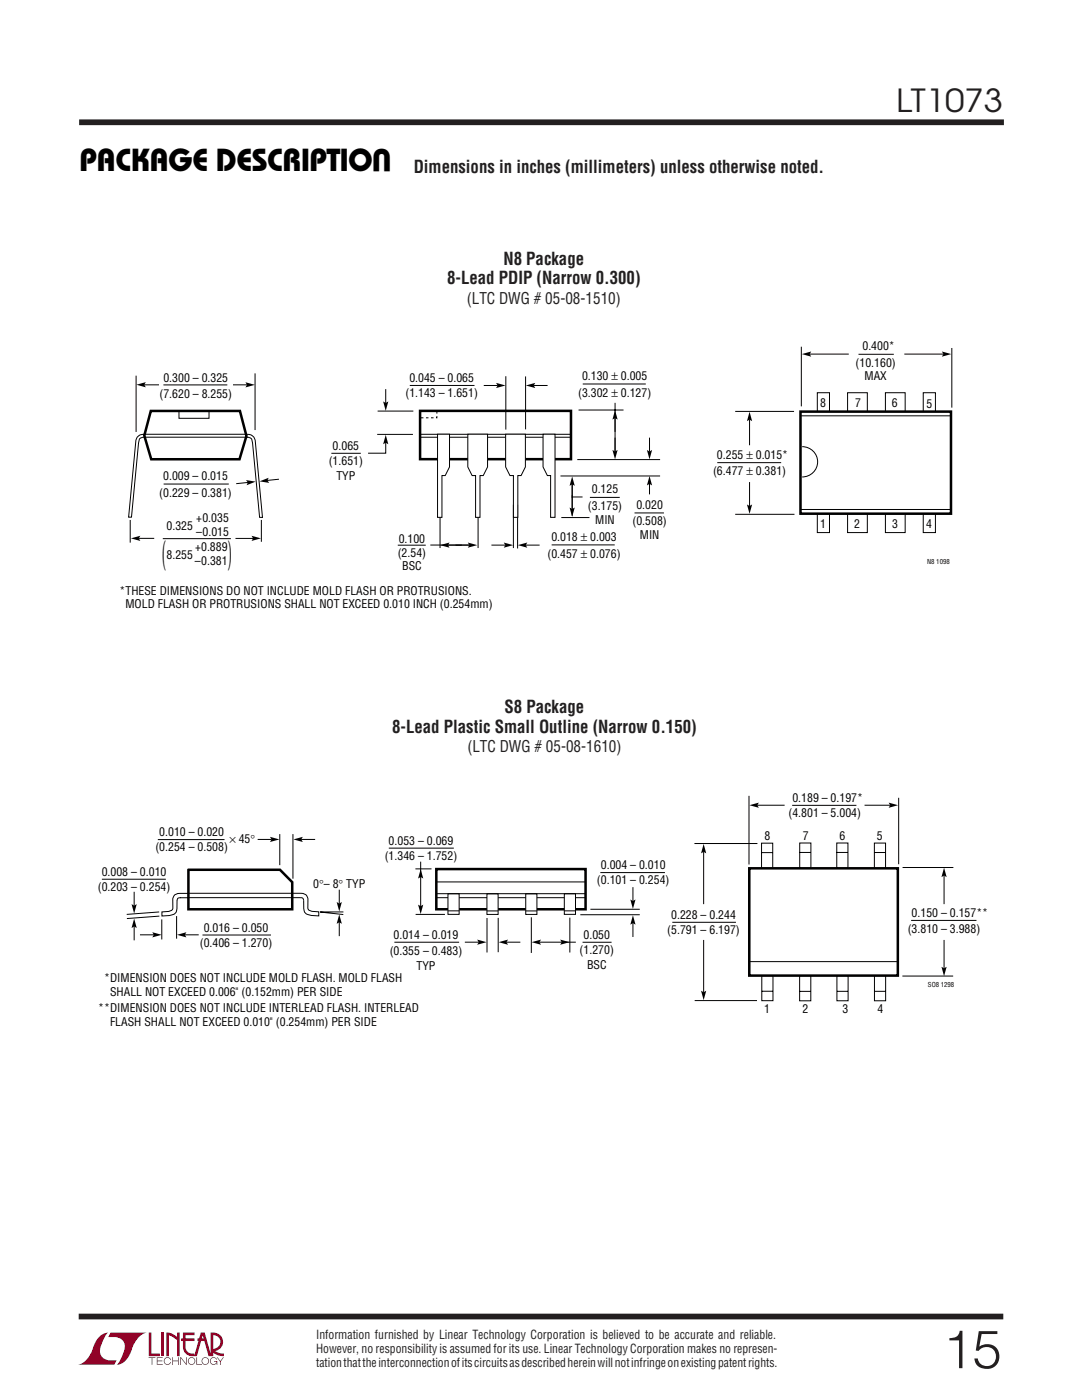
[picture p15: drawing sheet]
<svg xmlns="http://www.w3.org/2000/svg" width="216mm" height="279mm" viewBox="0 0 216 279" stroke-linecap="round" stroke-linejoin="round" font-family="sans-serif">
<defs><g id="words">
<text font-size="10.6" fill="#231f20" x="188.2" y="273">15</text>
<g font-size="7">
<text x="32.4" y="112.6">(</text>
<text x="45.5" y="112.6">)</text>
</g>
<g font-size="6.4">
<text x="78.1" y="29.7" transform="rotate(-180 78.1 29.7)">U</text>
<text x="15.9" y="34.2">PACKAGE DESCRIPTIO</text>
</g>
<text font-size="6.3" fill="#231f20" x="178.8" y="22.4">LT1073</text>
<g font-size="3.5" fill="#231f20">
<text x="82.5" y="34.5">Dimensions in inches (millimeters) unless otherwise noted.</text>
<text x="100.5" y="52.9">N8 Package</text>
<text x="89.2" y="56.7">8-Lead PDIP (Narrow 0.300)</text>
<text x="100.7" y="142.3">S8 Package</text>
<text x="78.2" y="146.2">8-Lead Plastic Small Outline (Narrow 0.150)</text>
</g>
<g font-size="3.2" fill="#231f20">
<text x="93.1" y="60.6">(LTC DWG # 05-08-1510)</text>
<text x="93.3" y="150.1">(LTC DWG # 05-08-1610)</text>
</g>
<g font-size="2.5" fill="#231f20">
<text x="63.1" y="267.2">Information furnished by Linear Technology Corporation is believed to be accurate and reliable.</text>
<text x="63.1" y="270">However, no responsibility is assumed for its use. Linear Technology Corporation makes no represen-</text>
<text x="63.1" y="272.8">tation that the interconnection of its circuits as described herein will not infringe on existing patent rights.</text>
</g>
<g font-size="2.3">
<text x="172.1" y="69.8">0.400*</text>
<text x="32.6" y="76.2">0.300 – 0.325</text>
<text x="81.7" y="76.3">0.045 – 0.065</text>
<text x="116.1" y="75.8">0.130 ± 0.005</text>
<text x="170.7" y="73.2">(10.160)</text>
<text x="172.5" y="75.9">MAX</text>
<text x="31.8" y="79.5">(7.620 – 8.255)</text>
<text x="80.9" y="79.3">(1.143 – 1.651)</text>
<text x="115.4" y="79.2">(3.302 ± 0.127)</text>
<text x="163.7" y="81.2">8</text>
<text x="170.6" y="81.2">7</text>
<text x="177.9" y="81.2">6</text>
<text x="184.9" y="81.5">5</text>
<text x="66.4" y="89.8">0.065</text>
<text x="32.6" y="95.9">0.009 – 0.015</text>
<text x="65.6" y="92.8">(1.651)</text>
<text x="67.1" y="95.8">TYP</text>
<text x="142.3" y="94.9">(6.477 ± 0.381)</text>
<text x="143.1" y="91.5">0.255 ± 0.015*</text>
<text x="31.8" y="99.2">(0.229 – 0.381)</text>
<text x="117.3" y="101.8">(3.175)</text>
<text x="118.1" y="98.5">0.125</text>
<text x="127" y="101.5">0.020</text>
<text x="33.2" y="105.9">0.325</text>
<text x="39.1" y="106.9">–0.015</text>
<text x="39.2" y="104.2">+0.035</text>
<text x="118.8" y="104.5">MIN</text>
<text x="126.2" y="104.8">(0.508)</text>
<text x="127.7" y="107.5">MIN</text>
<text x="163.7" y="105.3">1</text>
<text x="170.5" y="105.3">2</text>
<text x="178" y="105.4">3</text>
<text x="184.8" y="105.3">4</text>
<text x="33.2" y="111.5">8.255</text>
<text x="38.9" y="112.7">–0.381</text>
<text x="38.9" y="110.1">+0.889</text>
<text x="79.4" y="111.1">(2.54)</text>
<text x="79.6" y="108.4">0.100</text>
<text x="80.2" y="113.8">BSC</text>
<text x="109.2" y="111.4">(0.457 ± 0.076)</text>
<text x="110" y="108">0.018 ± 0.003</text>
<text x="23.9" y="118.8">*THESE DIMENSIONS DO NOT INCLUDE MOLD FLASH OR PROTRUSIONS.</text>
<text x="25" y="121.4">MOLD FLASH OR PROTRUSIONS SHALL NOT EXCEED 0.010 INCH (0.254mm)</text>
<text x="158.1" y="160">0.189 – 0.197*</text>
<text x="31.8" y="166.9">0.010 – 0.020</text>
<text x="152.5" y="167.7">8</text>
<text x="157.3" y="163.1">(4.801 – 5.004)</text>
<text x="160.2" y="167.6">7</text>
<text x="167.5" y="167.7">6</text>
<text x="175" y="167.6">5</text>
<text x="31" y="169.9">(0.254 – 0.508)</text>
<text x="45.8" y="168.2">× 45°</text>
<text x="76.8" y="171.6">(1.346 – 1.752)</text>
<text x="77.6" y="168.6">0.053 – 0.069</text>
<text x="119.9" y="173.5">0.004 – 0.010</text>
<text x="19.5" y="177.8">(0.203 – 0.254)</text>
<text x="20.3" y="174.8">0.008 – 0.010</text>
<text x="62.5" y="177.2">0°– 8° TYP</text>
<text x="119.1" y="176.5">(0.101 – 0.254)</text>
<text x="40.6" y="185.9">0.016 – 0.050</text>
<text x="133.9" y="183.4">0.228 – 0.244</text>
<text x="181.9" y="183.1">0.150 – 0.157**</text>
<text x="39.9" y="188.9">(0.406 – 1.270)</text>
<text x="77.8" y="190.5">(0.355 – 0.483)</text>
<text x="78.5" y="187.5">0.014 – 0.019</text>
<text x="115.7" y="190.4">(1.270)</text>
<text x="116.4" y="187.4">0.050</text>
<text x="133.1" y="186.4">(5.791 – 6.197)</text>
<text x="181.1" y="186.1">(3.810 – 3.988)</text>
<text x="20.8" y="196">*DIMENSION DOES NOT INCLUDE MOLD FLASH. MOLD FLASH</text>
<text x="83.1" y="193.5">TYP</text>
<text x="117.1" y="193.4">BSC</text>
<text x="19.6" y="202">**DIMENSION DOES NOT INCLUDE INTERLEAD FLASH. INTERLEAD</text>
<text x="22" y="198.7">SHALL NOT EXCEED 0.006&quot; (0.152mm) PER SIDE</text>
<text x="152.5" y="202.2">1</text>
<text x="160.1" y="202.2">2</text>
<text x="168.1" y="202.2">3</text>
<text x="175.1" y="202.2">4</text>
<text x="22" y="204.7">FLASH SHALL NOT EXCEED 0.010&quot; (0.254mm) PER SIDE</text>
</g>
<g font-size="1.3">
<text x="185" y="112.7">N8 1098</text>
<text x="185.2" y="197">SO8 1298</text>
</g>
</g></defs>
<path d="M15.8 24.4h184.5M15.7 262.7h184.5" fill="none" stroke="#231f20" stroke-width="1.1" stroke-linecap="butt"/>
<g fill="#900126">
<path d="M29.7 265.9h.5v4.2h1.7v.5h-2.2z"/>
<path d="M20.1 266.6l.5-.4 1-.2a5.3 5.3 0 0 0-1.6 4.2 2.67 2.67 0 0 0 3.3 1.3l-.5 .9h-7.2a5.1 5.1 0 0 0 3.2-4l.3-.7z"/>
<path d="M22.1 266h7.2a5.1 5.1 0 0 0-3.2 3.9 3.4 3.4 0 0 1-2.8 2.5 5.3 5.3 0 0 0 1.5-4.3 2.67 2.67 0 0 0-3.2-1.3z"/>
<path d="M32.3 265.9h.5v4.7h-.5z"/>
<path d="M33.2 265.9l1.1 .2 1 .7v-.9h.6v4.7h-.6v-3.1l-.9-.7-.7-.3v4.1h-.5z"/>
<path d="M29.7 270.9h1.3v.1h-.6v1.4h-.1v-1.4h-.6z"/>
<path d="M31.3 270.9h1.1v.1h-1v.5h1v.2h-1v.6h1.1v.1h-1.2z"/>
<path d="M34.4 270.9h.1v.6h1.1v-.6h.1v1.5h-.1v-.7h-1.1v.7h-.1z"/>
<path d="M36 270.9h.1l1 1.3v-1.3h.2v1.5h-.2l-1-1.4v1.4h-.1z"/>
<path d="M39.2 270.9h.1v1.4h1v.1h-1.1z"/>
<path d="M43.3 270.9h.1l.6 .7 .5-.7h.2l-.7 .9v.6h-.1v-.7z"/>
<path d="M36.5 265.9h2.3v.6h-1.8v.6h1.8v.5h-1.8v1.3a1.37 1.37 0 0 0 1.8 1.2v.5l1.3-4.7h.7l1.2 4.3v-4.3a1.91 1.91 0 0 1 2.4 1.4 1.91 1.91 0 0 1-1.5 2.3l.8 .4 1 .1v.5h-.4a3.5 3.5 0 0 1-1.9-.7v-.7a1.39 1.39 0 0 0 1.6-1.3 1.39 1.39 0 0 0-1.5-1.4v4.1h-.9l-.8-3h-1.4v-.5h1.2l-.1-.6-1.2 4.2a2.13 2.13 0 0 1-2.7-1.4l-.1-1.7h-.3v-.5h.3z"/>
<path d="M37.7 271.1a.75 .75 0 0 1 1.2 .1 .75 .75 0 0 1-.4 1.1 .75 .75 0 0 1-1-.7h.1a.61 .61 0 0 0 .9 .6 .61 .61 0 0 0 .2-1 .61 .61 0 0 0-1 .2l-.1 .2h-.1z"/>
<path d="M40.4 271.1a.75 .75 0 0 1 1.2 .1 .75 .75 0 0 1-.4 1.1 .75 .75 0 0 1-1-.7h.2a.61 .61 0 0 0 .8 .6 .61 .61 0 0 0 .2-1 .61 .61 0 0 0-1 .2v.2h-.2z"/>
<path d="M42.1 271.1a.74 .74 0 0 1 1.2 .2h-.1a.61 .61 0 0 0-1-.1 .61 .61 0 0 0 .1 .9 .61 .61 0 0 0 .9-.3h-.5v-.2h.7v.8h-.2v-.3a.76 .76 0 0 1-1.1 .1 .76 .76 0 0 1 0-1.1z"/>
<path d="M32.9 271.1a.74 .74 0 0 1 1.2 .3h-.1a.61 .61 0 0 0-.9-.3 .61 .61 0 0 0-.1 1 .61 .61 0 0 0 1-.3h.1a.75 .75 0 0 1-1.1 .5 .75 .75 0 0 1-.1-1.2z"/>
</g>
<path d="M100.9 75.1v10.6M104.9 75.1v10.6M75.3 86.7h7.1M111.8 95h19.9M115.4 81.8h9M122.7 80.4v10.4M87.8 100.5v8.9M95.4 100.5v8.9M112 103.3h5.6" fill="none" stroke="#000" stroke-width=".2"/>
<path d="M83.8 82h30.1v9.6h-30.1z" fill="none" stroke="#000" stroke-width=".5"/>
<g fill="#fff" stroke="#000" stroke-width=".2">
<path d="M114.2 96.5v6.4z"/>
<path d="M114.2 99.2h2z"/>
</g>
<g fill="none" stroke="#000" stroke-width=".2">
<path d="M81.8 76.9h12.9M116.3 76.6h12.6M66.1 90.5h5.9M75.3 82h7.2M77 88.1v2.3h-3.6M83.8 86.7h30.2M83.8 87.3h30.2M115.2 91.7h16.5M117.7 99.3h6M79.4 108.8h5.6M85.9 108.8h7.8M102.4 100.7v8.7"/>
<path d="M103.3 100.7v8.8M110.1 108.7h12.6M126.6 102.4h5.9"/>
</g>
<path d="M87.2 82v1.4h-3.4" fill="none" stroke="#000" stroke-width=".2" stroke-dasharray=".5 .5" stroke-linecap="butt"/>
<g fill="#fff" stroke="#000" stroke-width=".2">
<path d="M93.3 86.7h4v6.5l-.9 1.7h-.6v8.3h-.9v-8.3h-.7l-.9-1.7z"/>
<path d="M87.3 86.7h2.4v6.5l-.9 1.7h-.6v8.3h-.9z"/>
<path d="M108.4 86.7h2.3v16.5h-.8v-8.3h-.7l-.8-1.7z"/>
<path d="M100.9 86.7h3.9v6.5l-.8 1.7h-.7v8.3h-.9v-8.3h-.6l-.9-1.7z"/>
</g>
<g fill="#000">
<path d="M99 76.4l1.9 .5-1.9 .5 .3-.5zM104.9 76.9l1.9-.5-.3 .5 .3 .5zM77 86.8l.5 1.9-.5-.3-.5 .3zM76.5 80.1l.5 .3 .5-.3-.5 1.9zM114.2 95.1l.5 1.9-.5-.3-.5 .3zM122.7 81.9l.5 1.8-.5-.3-.5 .3zM122.2 89.8l.5 .3 .5-.3-.5 1.9zM129.1 89.8l.5 .3 .5-.3-.5 1.9zM129.6 95l.5 1.9-.5-.3-.5 .3zM87.8 108.8l1.9-.5-.3 .5 .3 .5zM93.3 108.3l1.9 .5-1.9 .5 .4-.5zM100.5 108.3l1.9 .5-1.9 .5 .3-.5z"/>
<path d="M103.3 108.8l1.9-.5-.3 .5 .3 .5zM113.7 101.3l.5 .3 .5-.3-.5 1.9z"/>
</g>
<g fill="none" stroke="#000" stroke-width=".2">
<path d="M77 77.7v2.8M96.5 76.9h2.8M106.5 76.9h2.8M159.9 69.2v11.9M163.1 78.4h2.4v27.9h-2.4zM169.1 78.4h4v27.9h-4zM171.3 70.7h7.1M176.7 78.4h3.9v27.9h-3.9zM184.2 78.4h2.5v27.9h-2.5zM189.9 69.4v12M114.2 96.6v5M122.7 83.4v2.8"/>
<path d="M122.7 87.3v2.8M129.6 87.3v2.8M129.6 96.5v2.2M143.1 92.3h12.8M146.7 82.1h11.7M89.3 108.8h4.4M98.1 108.8h2.8M104.9 108.8h2.8M146.7 102.6h11.8"/>
</g>
<path d="M159.7 82.1h30.1v20.4h-30.1z" fill="#fff" stroke="#000" stroke-width=".5"/>
<path d="M159.7 83h30M159.7 101.7h30.1" fill="none" stroke="#000" stroke-width=".2"/>
<path d="M160.1 89.1a3 3 0 0 1 3 3.1 3 3 0 0 1-3 3z" fill="#fff" stroke="#000" stroke-width=".2"/>
<g fill="none" stroke="#000" stroke-width=".2">
<path d="M27.2 75v11.2M28.1 76.8h21.7M50.9 74.5v11.3M161.5 70.7h7.9M180.4 70.7h7.9M32.7 96.6h13M35.7 82.1v1.4h6v-1.4M149.6 83.7v5.2M149.6 96.2v4.8M26 103.8v4.5M27.6 107.4h3.2M47 107.5h3.8"/>
<path d="M52.2 103.8v4.3"/>
</g>
<path d="M160 70.7l1.9-.6-.3 .6 .3 .5zM187.9 70.1l1.9 .6-1.9 .5 .3-.5zM149.6 82.2l.5 1.9-.5-.4-.6 .4zM149 100.7l.6 .3 .5-.3-.5 1.9z" fill="#000"/>
<path d="M30.1 82h17.8l1.3 5-1.4 4.7h-17.6l-1.4-4.8z" fill="none" stroke="#000" stroke-width=".5"/>
<path d="M31.7 75.5h14.6v3.3h-14.6z" fill="#fff"/>
<path d="M32.6 76.8h12.8M28.6 86.7h20.7M28.8 86.7a1.49 1.49 0 0 0-1.7 1.1l-1.4 15.4h.5l1.5-15a.87 .87 0 0 1 1.1-.9h20.6M49.2 86.7a1.49 1.49 0 0 1 1.7 1.1l1.5 15.5h-.6l-1.5-15.1a.87 .87 0 0 0-1-.9M49.6 96.3l-2.5 .2M55.7 95.6l-2.5 .3M32.5 107.5h13.6" fill="none" stroke="#000" stroke-width=".2"/>
<path d="M27.2 76.8l1.9-.5-.3 .5 .3 .5zM49 76.3l1.9 .5-1.9 .5 .3-.5zM49.1 95.8l1.9 .3-1.8 .7 .3-.5zM51.8 96.1l1.8-.8-.2 .6 .3 .5zM26.1 107.4l1.9-.5-.3 .5 .3 .6zM50.2 106.9l1.9 .5-1.9 .6 .3-.6z" fill="#000"/>
<path d="M37.6 173.6h18.3l2.4 2.5v5.4h-20.7z" fill="#fff" stroke="#000" stroke-width=".5"/>
<g fill="none" stroke="#000" stroke-width=".2">
<path d="M20.3 175.5h12.8M26.8 178v2.8M31.5 167.6h13.3M36 179.2h1.6M37.4 179.1h22.6M37.5 178.3h22.5a1.28 1.28 0 0 1 1.4 1.1v1.7a.91 .91 0 0 0 1.2 .8l1 .1v.8l-1.1-.1a1.57 1.57 0 0 1-1.9-1.4v-1.8l-.2-.3-.5-.1M37.6 178.3h-1.7a1.27 1.27 0 0 0-1.4 1.1v1.7a.91 .91 0 0 1-1.2 .8l-1 .1v.8l1.1-.1a1.57 1.57 0 0 0 1.9-1.3l.1-1.8 .1-.4h.5M51.4 167.5h2.8M55.8 166.5v6.2M58.5 166.5v8.9M60.1 167.5h2.8M67.7 177.6v2.8"/>
<path d="M77.6 169.3h13M82.9 173.4h3.2M87.1 179.2h29.7M119.8 174.1h12.9M26.8 184.9v2.8M27.9 186.6h2.8M31.8 182l-6.5 .5M31.8 182.8l-6.5 .5M32.3 183.5v4M35.2 182.8v4.5M36.8 186.6h2.9M40.4 186.6h13.7"/>
<path d="M63.9 182h4.6M63.9 182l4.6 .5M67.7 184v2.8M78.7 188h12.9M82.9 182.5h5.9M97.2 183.2v6.9M99.4 183.2v6.8M106 183.1v7.1M113.7 183.1v7M116.2 188h5.8M117.8 181.5h9.9"/>
</g>
<path d="M53.9 167l1.9 .5-1.9 .5 .3-.5zM58.5 167.5l1.9-.5-.3 .5 .3 .5zM26.8 183.3l.5 1.9-.5-.3-.5 .3zM26.3 180.4l.5 .3 .5-.3-.5 1.9zM30.4 186l1.9 .6-1.9 .5 .3-.5zM35.3 186.6l1.9-.6-.3 .6 .3 .5zM67.7 182.5l.5 1.9-.5-.3-.5 .3zM67.2 180l.5 .3 .5-.3-.5 1.9z" fill="#000"/>
<path d="M87.1 173.4h29.7v8.1h-29.7z" fill="none" stroke="#000" stroke-width=".5"/>
<path d="M89.4 178.4h2.2v4.1h-2.2z" fill="#fff" stroke="#000" stroke-width=".2"/>
<path d="M87.1 176h29.7M89.4 181.8h2.2" fill="none" stroke="#000" stroke-width=".2"/>
<path d="M112.6 178.4h2.2v4.1h-2.2z" fill="#fff" stroke="#000" stroke-width=".2"/>
<path d="M112.6 181.8h2.2" fill="none" stroke="#000" stroke-width=".2"/>
<path d="M104.9 178.4h2.2v4.1h-2.2z" fill="#fff" stroke="#000" stroke-width=".2"/>
<path d="M104.9 181.8h2.2" fill="none" stroke="#000" stroke-width=".2"/>
<path d="M97.2 178.4h2.2v4.1h-2.2z" fill="#fff" stroke="#000" stroke-width=".2"/>
<path d="M83.9 172v9.3M87.1 178.4h29.7M126.3 177.1v2.8M92.8 188h2.8M97.2 181.8h2.2M101 188h2.8M107.6 188h7.3M115.8 182.6h11.9M126.3 184.2v2.8" fill="none" stroke="#000" stroke-width=".2"/>
<path d="M83.9 173.4l.6 1.9-.6-.3-.5 .3zM125.8 179.5l.5 .3 .5-.3-.5 1.9zM83.4 180.5l.5 .3 .6-.3-.6 1.9zM95.2 187.5l1.9 .5-1.9 .5 .3-.5zM99.5 188l1.9-.5-.3 .5 .3 .5zM106.1 188l1.9-.5-.4 .5 .4 .5zM111.8 187.5l1.9 .5-1.9 .5 .3-.5zM126.3 182.7l.5 1.8-.5-.3-.5 .3z" fill="#000"/>
<path d="M149.5 191.9h29.7z" fill="#fff" stroke="#000" stroke-width=".2"/>
<path d="M149.5 173.3h29.7v21.4h-29.7z" fill="none" stroke="#000" stroke-width=".5"/>
<g fill="none" stroke="#000" stroke-width=".2">
<path d="M149.5 158.8v13.7M179.3 159.2v13.3M138.6 168.3h12.5M140.4 170v10.4M151.1 160.7h5.5M151.9 170.2h2.3M152 168.3h2.2v5h-2.2zM158.1 160.7h12.8M159.6 170.1h2.2M159.6 168.2h2.2v5.1h-2.2zM167 170.1h2.2M167 168.2h2.2v5.1h-2.2z"/>
<path d="M172.5 160.7h5.2M174.5 170.1h2.2M174.5 168.3h2.2v5h-2.2zM180.1 173.1h10.1M188.4 174.7v5.7M134.2 184.1h12.6M138.6 199.7h12.5M140.4 187.6v10.5M152 194.7h2.2v5h-2.2zM152 197.8h2.2M159.6 194.7h2.2v5h-2.2zM159.6 197.8h2.2"/>
<path d="M167 194.7h2.2v5h-2.2zM167 197.8h2.2M174.5 194.7h2.2v5h-2.2zM174.5 197.8h2.2M180.1 194.8h10.1M181.8 183.7h13M188.4 187.6v5.7"/>
</g>
<path d="M140.4 168.4l.5 1.9-.5-.3-.5 .3zM149.5 160.7l1.9-.5-.3 .5 .3 .5zM177.3 160.2l1.9 .5-1.9 .5 .3-.5zM188.4 173.2l.5 1.8-.5-.3-.5 .3zM139.9 197.7l.5 .3 .5-.3-.5 1.9zM187.9 192.9l.5 .3 .5-.3-.5 1.9z" fill="#000"/>
<use href="#words"/>
</svg>
